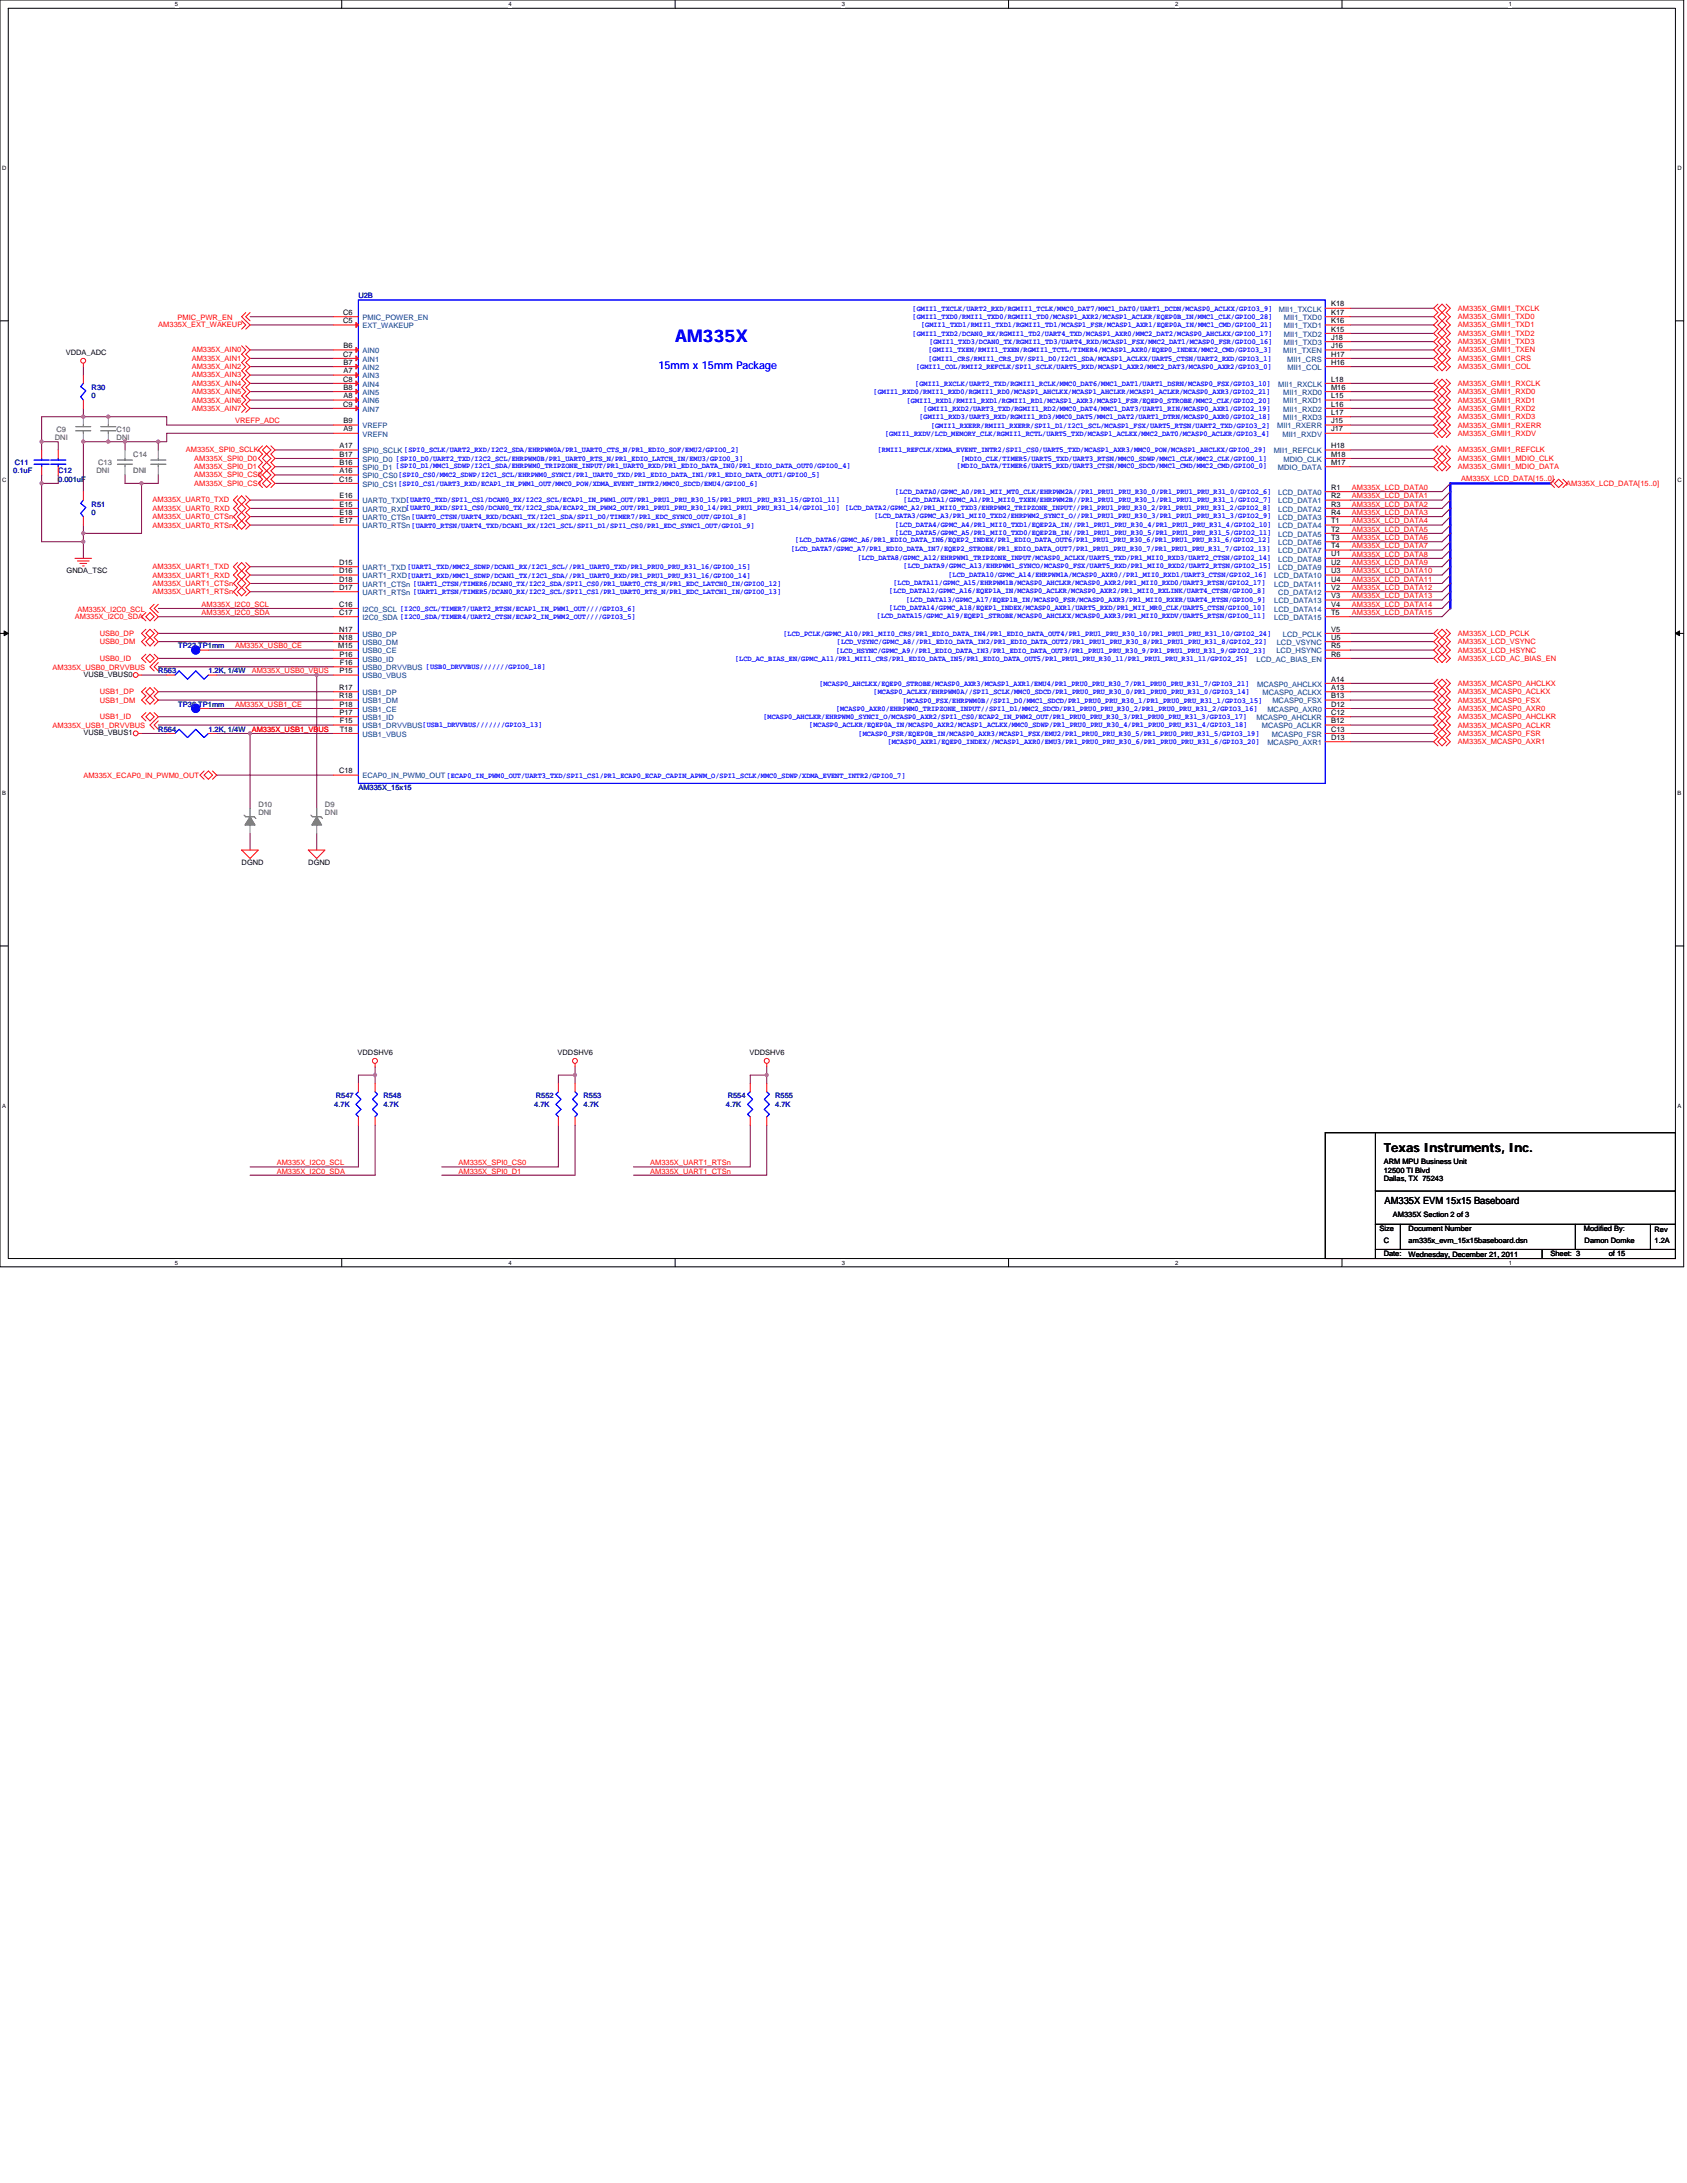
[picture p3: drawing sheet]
<svg xmlns="http://www.w3.org/2000/svg" width="216mm" height="279mm" viewBox="0 0 216 279" stroke-linecap="round" stroke-linejoin="round" font-family="sans-serif">
<defs><g id="words">
<text font-size="2.2" fill="#00f" x="86.4" y="43.8">AM335X</text>
<text font-size="1.6" x="177.1" y="147.4">Texas Instruments, Inc.</text>
<text font-size="1.4" fill="#00f" x="84.3" y="47.2">15mm x 15mm Package</text>
<text font-size="1.3" x="177.2" y="154.1">AM335X EVM 15x15 Baseboard</text>
<g font-size="1" fill="#f00">
<text x="20.3" y="41.9">AM335X_EXT_WAKEUP</text>
<text x="22.7" y="41">PMIC_PWR_EN</text>
<text x="186.6" y="39.8">AM335X_GMII1_TXCLK</text>
<text x="186.6" y="40.9">AM335X_GMII1_TXD0</text>
<text x="186.6" y="41.9">AM335X_GMII1_TXD1</text>
<text x="24.5" y="45.1">AM335X_AIN0</text>
<text x="24.5" y="46.2">AM335X_AIN1</text>
<text x="24.5" y="47.2">AM335X_AIN2</text>
<text x="186.6" y="43">AM335X_GMII1_TXD2</text>
<text x="186.6" y="44">AM335X_GMII1_TXD3</text>
<text x="186.6" y="45.1">AM335X_GMII1_TXEN</text>
<text x="186.6" y="46.2">AM335X_GMII1_CRS</text>
<text x="186.6" y="47.2">AM335X_GMII1_COL</text>
<text x="24.5" y="48.3">AM335X_AIN3</text>
<text x="24.5" y="49.4">AM335X_AIN4</text>
<text x="24.5" y="50.4">AM335X_AIN5</text>
<text x="24.5" y="51.5">AM335X_AIN6</text>
<text x="24.5" y="52.6">AM335X_AIN7</text>
<text x="186.6" y="49.4">AM335X_GMII1_RXCLK</text>
<text x="186.6" y="50.4">AM335X_GMII1_RXD0</text>
<text x="186.6" y="51.5">AM335X_GMII1_RXD1</text>
<text x="186.6" y="52.6">AM335X_GMII1_RXD2</text>
<text x="186.6" y="53.6">AM335X_GMII1_RXD3</text>
<text x="23.8" y="57.9">AM335X_SPI0_SCLK</text>
<text x="24.8" y="59">AM335X_SPI0_D0</text>
<text x="30.1" y="54.2">VREFP_ADC</text>
<text x="186.6" y="54.7">AM335X_GMII1_RXERR</text>
<text x="186.6" y="55.8">AM335X_GMII1_RXDV</text>
<text x="186.6" y="57.9">AM335X_GMII1_REFCLK</text>
<text x="186.6" y="59">AM335X_GMII1_MDIO_CLK</text>
<text x="19.5" y="64.3">AM335X_UART0_TXD</text>
<text x="19.5" y="65.4">AM335X_UART0_RXD</text>
<text x="24.8" y="62.2">AM335X_SPI0_CS1</text>
<text x="24.8" y="61.1">AM335X_SPI0_CS0</text>
<text x="24.8" y="60">AM335X_SPI0_D1</text>
<text x="173" y="62.7">AM335X_LCD_DATA0</text>
<text x="173" y="63.8">AM335X_LCD_DATA1</text>
<text x="173" y="64.9">AM335X_LCD_DATA2</text>
<text x="173" y="65.9">AM335X_LCD_DATA3</text>
<text x="186.6" y="60">AM335X_GMII1_MDIO_DATA</text>
<text x="187" y="61.6">AM335X_LCD_DATA[15..0]</text>
<text x="200.4" y="62.2">AM335X_LCD_DATA[15..0]</text>
<text x="19.5" y="66.4">AM335X_UART0_CTSn</text>
<text x="19.5" y="67.5">AM335X_UART0_RTSn</text>
<text x="173" y="67">AM335X_LCD_DATA4</text>
<text x="173" y="69.1">AM335X_LCD_DATA6</text>
<text x="173" y="68.1">AM335X_LCD_DATA5</text>
<text x="173" y="70.2">AM335X_LCD_DATA7</text>
<text x="173" y="71.2">AM335X_LCD_DATA8</text>
<text x="19.5" y="72.9">AM335X_UART1_TXD</text>
<text x="19.5" y="73.9">AM335X_UART1_RXD</text>
<text x="19.5" y="75">AM335X_UART1_CTSn</text>
<text x="19.5" y="76.1">AM335X_UART1_RTSn</text>
<text x="25.8" y="77.7">AM335X_I2C0_SCL</text>
<text x="173" y="73.4">AM335X_LCD_DATA10</text>
<text x="173" y="72.3">AM335X_LCD_DATA9</text>
<text x="173" y="74.5">AM335X_LCD_DATA11</text>
<text x="173" y="75.5">AM335X_LCD_DATA12</text>
<text x="173" y="77.7">AM335X_LCD_DATA14</text>
<text x="173" y="76.6">AM335X_LCD_DATA13</text>
<text x="9.6" y="79.2">AM335X_I2C0_SDA</text>
<text x="9.9" y="78.3">AM335X_I2C0_SCL</text>
<text x="12.8" y="81.4">USB0_DP</text>
<text x="12.8" y="82.4">USB0_DM</text>
<text x="25.8" y="78.7">AM335X_I2C0_SDA</text>
<text x="30.1" y="83">AM335X_USB0_CE</text>
<text x="173" y="78.7">AM335X_LCD_DATA15</text>
<text x="186.6" y="81.4">AM335X_LCD_PCLK</text>
<text x="186.6" y="82.4">AM335X_LCD_VSYNC</text>
<text x="186.6" y="83.5">AM335X_LCD_HSYNC</text>
<text x="6.7" y="85.7">AM335X_USB0_DRVVBUS</text>
<text x="12.8" y="84.6">USB0_ID</text>
<text x="12.8" y="88.9">USB1_DP</text>
<text x="12.8" y="89.9">USB1_DM</text>
<text x="32.2" y="86.2">AM335X_USB0_VBUS</text>
<text x="186.6" y="87.8">AM335X_MCASP0_AHCLKX</text>
<text x="186.6" y="88.9">AM335X_MCASP0_ACLKX</text>
<text x="186.6" y="89.9">AM335X_MCASP0_FSX</text>
<text x="186.6" y="84.6">AM335X_LCD_AC_BIAS_EN</text>
<text x="6.7" y="93.2">AM335X_USB1_DRVVBUS</text>
<text x="12.8" y="92.1">USB1_ID</text>
<text x="30.1" y="90.5">AM335X_USB1_CE</text>
<text x="32.2" y="93.7">AM335X_USB1_VBUS</text>
<text x="186.6" y="91">AM335X_MCASP0_AXR0</text>
<text x="186.6" y="92.1">AM335X_MCASP0_AHCLKR</text>
<text x="186.6" y="93.1">AM335X_MCASP0_ACLKR</text>
<text x="186.6" y="94.2">AM335X_MCASP0_FSR</text>
<text x="186.6" y="95.2">AM335X_MCASP0_AXR1</text>
<text x="10.7" y="99.5">AM335X_ECAP0_IN_PWM0_OUT</text>
<text x="35.4" y="149.1">AM335X_I2C0_SCL</text>
<text x="58.7" y="149.1">AM335X_SPI0_CS0</text>
<text x="83.2" y="149.1">AM335X_UART1_RTSn</text>
<text x="35.4" y="150.2">AM335X_I2C0_SDA</text>
<text x="58.7" y="150.2">AM335X_SPI0_D1</text>
<text x="83.2" y="150.2">AM335X_UART1_CTSn</text>
</g>
<g font-size="1">
<text x="43.9" y="40.3">C6</text>
<text x="43.9" y="41.4">C5</text>
<text x="170.3" y="40.3">K17</text>
<text x="170.3" y="41.4">K16</text>
<text x="170.3" y="39.2">K18</text>
<text x="8.4" y="45.4">VDDA_ADC</text>
<text x="43.9" y="45.6">C7</text>
<text x="44" y="44.6">B6</text>
<text x="44" y="46.7">B7</text>
<text x="44" y="47.8">A7</text>
<text x="170.3" y="42.4">K15</text>
<text x="170.3" y="43.5">J18</text>
<text x="170.3" y="45.6">H17</text>
<text x="170.3" y="44.6">J16</text>
<text x="170.3" y="46.7">H16</text>
<text x="43.9" y="48.8">C8</text>
<text x="43.9" y="52">C9</text>
<text x="44" y="49.9">B8</text>
<text x="44" y="51">A8</text>
<text x="170.3" y="48.8">L18</text>
<text x="170.3" y="49.9">M16</text>
<text x="170.3" y="51">L15</text>
<text x="170.3" y="52">L16</text>
<text x="170.3" y="53.1">L17</text>
<text x="43.4" y="57.4">A17</text>
<text x="43.4" y="58.4">B17</text>
<text x="43.4" y="59.5">B16</text>
<text x="44" y="54.2">B9</text>
<text x="44" y="55.2">A9</text>
<text x="170.3" y="54.2">J15</text>
<text x="170.3" y="57.4">H18</text>
<text x="170.3" y="59.5">M17</text>
<text x="170.3" y="55.2">J17</text>
<text x="170.3" y="58.4">M18</text>
<text x="43.4" y="61.6">C15</text>
<text x="43.4" y="63.8">E16</text>
<text x="43.4" y="64.8">E15</text>
<text x="43.4" y="65.9">E18</text>
<text x="43.4" y="60.6">A16</text>
<text x="170.3" y="62.7">R1</text>
<text x="170.3" y="63.8">R2</text>
<text x="170.3" y="64.8">R3</text>
<text x="170.3" y="65.9">R4</text>
<text x="43.4" y="67">E17</text>
<text x="170.3" y="67">T1</text>
<text x="170.3" y="68">T2</text>
<text x="170.3" y="69.1">T3</text>
<text x="170.3" y="70.2">T4</text>
<text x="170.3" y="71.2">U1</text>
<text x="8.5" y="73.4">GNDA_TSC</text>
<text x="43.4" y="72.3">D15</text>
<text x="43.4" y="73.4">D16</text>
<text x="43.4" y="74.4">D18</text>
<text x="43.4" y="75.5">D17</text>
<text x="43.4" y="77.6">C16</text>
<text x="170.3" y="72.3">U2</text>
<text x="170.3" y="75.5">V2</text>
<text x="170.3" y="73.4">U3</text>
<text x="170.3" y="74.4">U4</text>
<text x="170.3" y="76.6">V3</text>
<text x="170.3" y="77.6">V4</text>
<text x="43.3" y="83">M15</text>
<text x="43.4" y="80.8">N17</text>
<text x="43.4" y="81.9">N18</text>
<text x="43.4" y="78.7">C17</text>
<text x="170.3" y="83">R5</text>
<text x="170.3" y="78.7">T5</text>
<text x="170.3" y="81.9">U5</text>
<text x="170.3" y="80.8">V5</text>
<text x="10.7" y="86.6">VUSB_VBUS0</text>
<text x="43.4" y="88.3">R17</text>
<text x="43.4" y="89.4">R18</text>
<text x="43.4" y="86.2">P15</text>
<text x="43.4" y="84">P16</text>
<text x="43.5" y="85.1">F16</text>
<text x="170.3" y="88.3">A13</text>
<text x="170.3" y="84">R6</text>
<text x="170.3" y="87.2">A14</text>
<text x="170.3" y="89.4">B13</text>
<text x="10.7" y="94.1">VUSB_VBUS1</text>
<text x="43.4" y="91.5">P17</text>
<text x="43.4" y="90.4">P18</text>
<text x="43.5" y="93.6">T18</text>
<text x="43.5" y="92.6">F15</text>
<text x="170.3" y="92.6">B12</text>
<text x="170.3" y="91.5">C12</text>
<text x="170.3" y="90.4">D12</text>
<text x="170.3" y="94.7">D13</text>
<text x="170.3" y="93.6">C13</text>
<text x="43.4" y="99">C18</text>
<text x="30.9" y="110.7">DGND</text>
<text x="39.5" y="110.7">DGND</text>
<text x="45.8" y="135">VDDSHV6</text>
<text x="71.4" y="135">VDDSHV6</text>
<text x="95.9" y="135">VDDSHV6</text>
<text x="177.1" y="149">ARM MPU Business Unit</text>
<text x="177.1" y="150.1">12500 TI Blvd</text>
<text x="177.1" y="151.2">Dallas, TX 75243</text>
<text x="178.2" y="155.7">AM335X Section 2 of 3</text>
<text x="176.6" y="157.5">Size</text>
<text x="177.1" y="160.8">Date:</text>
<text x="177.1" y="159">C</text>
<text x="180.3" y="157.5">Document Number</text>
<text x="180.3" y="160.9">Wednesday, December 21, 2011</text>
<text x="180.3" y="159">am335x_evm_15x15baseboard.dsn</text>
<text x="198.4" y="160.8">Sheet: 3</text>
<text x="202.7" y="157.5">Modified By:</text>
<text x="202.8" y="159.2">Damon Domke</text>
<text x="205.9" y="160.8">of 15</text>
<text x="211.8" y="157.6">Rev</text>
<text x="211.8" y="159.2">1.2A</text>
</g>
<g font-size="1" fill="#000080">
<text x="45.9" y="38.2">U2B</text>
<text x="11.7" y="49.9">R30</text>
<text x="11.7" y="51">0</text>
<text x="1.9" y="59.5">C11</text>
<text x="1.7" y="60.6">0.1uF</text>
<text x="7.5" y="60.6">C12</text>
<text x="7.5" y="61.6">0.001uF</text>
<text x="11.7" y="64.9">R51</text>
<text x="11.7" y="65.9">0</text>
<text x="22.8" y="83">TP23 TP1mm</text>
<text x="20.3" y="86.2">R563</text>
<text x="26.7" y="86.2">1.2K, 1/4W</text>
<text x="20.3" y="93.6">R564</text>
<text x="22.8" y="90.4">TP36 TP1mm</text>
<text x="26.7" y="93.6">1.2K, 1/4W</text>
<text x="45.9" y="101.1">AM335X_15x15</text>
<text x="42.8" y="141.6">4.7K</text>
<text x="43" y="140.6">R547</text>
<text x="49.1" y="140.6">R548</text>
<text x="49.1" y="141.6">4.7K</text>
<text x="68.4" y="141.6">4.7K</text>
<text x="68.6" y="140.6">R552</text>
<text x="74.7" y="140.6">R553</text>
<text x="74.7" y="141.6">4.7K</text>
<text x="92.9" y="141.6">4.7K</text>
<text x="93.1" y="140.6">R554</text>
<text x="99.2" y="140.6">R555</text>
<text x="99.2" y="141.6">4.7K</text>
</g>
<g font-size="1" fill="#004080">
<text x="46.4" y="41">PMIC_POWER_EN</text>
<text x="163.7" y="39.9">MII1_TXCLK</text>
<text x="164.3" y="41">MII1_TXD0</text>
<text x="46.4" y="45.2">AIN0</text>
<text x="46.4" y="46.3">AIN1</text>
<text x="46.4" y="47.3">AIN2</text>
<text x="46.4" y="42">EXT_WAKEUP</text>
<text x="164.2" y="45.2">MII1_TXEN</text>
<text x="164.3" y="42">MII1_TXD1</text>
<text x="164.3" y="43.1">MII1_TXD2</text>
<text x="164.3" y="44.2">MII1_TXD3</text>
<text x="164.7" y="46.3">MII1_CRS</text>
<text x="164.8" y="47.3">MII1_COL</text>
<text x="46.4" y="48.4">AIN3</text>
<text x="46.4" y="49.5">AIN4</text>
<text x="46.4" y="50.5">AIN5</text>
<text x="46.4" y="51.6">AIN6</text>
<text x="46.4" y="52.7">AIN7</text>
<text x="163.6" y="49.5">MII1_RXCLK</text>
<text x="164.2" y="50.5">MII1_RXD0</text>
<text x="164.2" y="51.6">MII1_RXD1</text>
<text x="164.2" y="52.7">MII1_RXD2</text>
<text x="164.2" y="53.8">MII1_RXD3</text>
<text x="46.4" y="54.8">VREFP</text>
<text x="46.4" y="55.9">VREFN</text>
<text x="46.4" y="58">SPI0_SCLK [SPI0_SCLK/UART2_RXD/I2C2_SDA/EHRPWM0A/PR1_UART0_CTS_N/PR1_EDIO_SOF/EMU2/GPIO0_2]</text>
<text x="46.4" y="59.1">SPI0_D0 [SPI0_D0/UART2_TXD/I2C2_SCL/EHRPWM0B/PR1_UART0_RTS_N/PR1_EDIO_LATCH_IN/EMU3/GPIO0_3]</text>
<text x="163" y="58">MII1_REFCLK</text>
<text x="163.4" y="54.8">MII1_RXERR</text>
<text x="164.1" y="55.9">MII1_RXDV</text>
<text x="164.3" y="59.1">MDIO_CLK</text>
<text x="46.4" y="64.4">UART0_TXD[UART0_TXD/SPI1_CS1/DCAN0_RX/I2C2_SCL/ECAP1_IN_PWM1_OUT/PR1_PRU1_PRU_R30_15/PR1_PRU1_PRU_R31_15/GPIO1_11]</text>
<text x="46.4" y="65.5">UART0_RXD[UART0_RXD/SPI1_CS0/DCAN0_TX/I2C2_SDA/ECAP2_IN_PWM2_OUT/PR1_PRU1_PRU_R30_14/PR1_PRU1_PRU_R31_14/GPIO1_10]</text>
<text x="46.4" y="60.2">SPI0_D1 [SPI0_D1/MMC1_SDWP/I2C1_SDA/EHRPWM0_TRIPZONE_INPUT/PR1_UART0_RXD/PR1_EDIO_DATA_IN0/PR1_EDIO_DATA_OUT0/GPIO0_4]</text>
<text x="46.4" y="61.2">SPI0_CS0[SPI0_CS0/MMC2_SDWP/I2C1_SCL/EHRPWM0_SYNCI/PR1_UART0_TXD/PR1_EDIO_DATA_IN1/PR1_EDIO_DATA_OUT1/GPIO0_5]</text>
<text x="46.4" y="62.3">SPI0_CS1[SPI0_CS1/UART3_RXD/ECAP1_IN_PWM1_OUT/MMC0_POW/XDMA_EVENT_INTR2/MMC0_SDCD/EMU4/GPIO0_6]</text>
<text x="163.6" y="60.2">MDIO_DATA</text>
<text x="163.6" y="63.4">LCD_DATA0</text>
<text x="163.6" y="64.4">LCD_DATA1</text>
<text x="163.6" y="65.5">LCD_DATA2</text>
<text x="46.4" y="66.5">UART0_CTSn[UART0_CTSN/UART4_RXD/DCAN1_TX/I2C1_SDA/SPI1_D0/TIMER7/PR1_EDC_SYNC0_OUT/GPIO1_8]</text>
<text x="46.4" y="67.6">UART0_RTSn[UART0_RTSN/UART4_TXD/DCAN1_RX/I2C1_SCL/SPI1_D1/SPI1_CS0/PR1_EDC_SYNC1_OUT/GPIO1_9]</text>
<text x="163.6" y="66.5">LCD_DATA3</text>
<text x="163.6" y="67.6">LCD_DATA4</text>
<text x="163.6" y="68.7">LCD_DATA5</text>
<text x="163.6" y="69.8">LCD_DATA6</text>
<text x="163.6" y="70.8">LCD_DATA7</text>
<text x="163.6" y="71.9">LCD_DATA8</text>
<text x="46.4" y="73">UART1_TXD [UART1_TXD/MMC2_SDWP/DCAN1_RX/I2C1_SCL//PR1_UART0_TXD/PR1_PRU0_PRU_R31_16/GPIO0_15]</text>
<text x="46.4" y="74">UART1_RXD[UART1_RXD/MMC1_SDWP/DCAN1_TX/I2C1_SDA//PR1_UART0_RXD/PR1_PRU1_PRU_R31_16/GPIO0_14]</text>
<text x="46.4" y="75.1">UART1_CTSn [UART1_CTSN/TIMER6/DCAN0_TX/I2C2_SDA/SPI1_CS0/PR1_UART0_CTS_N/PR1_EDC_LATCH0_IN/GPIO0_12]</text>
<text x="46.4" y="76.2">UART1_RTSn [UART1_RTSN/TIMER5/DCAN0_RX/I2C2_SCL/SPI1_CS1/PR1_UART0_RTS_N/PR1_EDC_LATCH1_IN/GPIO0_13]</text>
<text x="163.1" y="74">LCD_DATA10</text>
<text x="163.1" y="75.1">LCD_DATA11</text>
<text x="163.1" y="77.2">LCD_DATA13</text>
<text x="163.6" y="73">LCD_DATA9</text>
<text x="163.6" y="76.2">CD_DATA12</text>
<text x="46.4" y="81.5">USB0_DP</text>
<text x="46.4" y="82.5">USB0_DM</text>
<text x="46.4" y="83.6">USB0_CE</text>
<text x="46.4" y="78.3">I2C0_SCL [I2C0_SCL/TIMER7/UART2_RTSN/ECAP1_IN_PWM1_OUT////GPIO3_6]</text>
<text x="46.4" y="79.4">I2C0_SDA [I2C0_SDA/TIMER4/UART2_CTSN/ECAP2_IN_PWM2_OUT////GPIO3_5]</text>
<text x="163.1" y="78.3">LCD_DATA14</text>
<text x="163.1" y="79.4">LCD_DATA15</text>
<text x="163.4" y="83.6">LCD_HSYNC</text>
<text x="163.4" y="82.5">LCD_VSYNC</text>
<text x="164.2" y="81.5">LCD_PCLK</text>
<text x="46.4" y="86.8">USB0_VBUS</text>
<text x="46.4" y="85.8">USB0_DRVVBUS [USB0_DRVVBUS///////GPIO0_18]</text>
<text x="46.4" y="89">USB1_DP</text>
<text x="46.4" y="84.7">USB0_ID</text>
<text x="160.8" y="84.7">LCD_AC_BIAS_EN</text>
<text x="160.9" y="87.9">MCASP0_AHCLKX</text>
<text x="161.6" y="89">MCASP0_ACLKX</text>
<text x="46.4" y="90">USB1_DM</text>
<text x="46.4" y="92.2">USB1_ID</text>
<text x="46.4" y="91.1">USB1_CE</text>
<text x="46.4" y="94.3">USB1_VBUS</text>
<text x="46.4" y="93.2">USB1_DRVVBUS[USB1_DRVVBUS///////GPIO3_13]</text>
<text x="160.8" y="92.2">MCASP0_AHCLKR</text>
<text x="161.5" y="93.2">MCASP0_ACLKR</text>
<text x="162.2" y="91.1">MCASP0_AXR0</text>
<text x="162.2" y="95.4">MCASP0_AXR1</text>
<text x="162.8" y="94.3">MCASP0_FSR</text>
<text x="162.8" y="90">MCASP0_FSX</text>
<text x="46.4" y="99.6">ECAP0_IN_PWM0_OUT [ECAP0_IN_PWM0_OUT/UART3_TXD/SPI1_CS1/PR1_ECAP0_ECAP_CAPIN_APWM_O/SPI1_SCLK/MMC0_SDWP/XDMA_EVENT_INTR2/GPIO0_7]</text>
</g>
<g font-size="1" fill="#00f">
<text x="116.8" y="39.8">[GMII1_TXCLK/UART2_RXD/RGMII1_TCLK/MMC0_DAT7/MMC1_DAT0/UART1_DCDN/MCASP0_ACLKX/GPIO3_9]</text>
<text x="116.8" y="40.9">[GMII1_TXD0/RMII1_TXD0/RGMII1_TD0/MCASP1_AXR2/MCASP1_ACLKR/EQEP0B_IN/MMC1_CLK/GPIO0_28]</text>
<text x="117.9" y="41.9">[GMII1_TXD1/RMII1_TXD1/RGMII1_TD1/MCASP1_FSR/MCASP1_AXR1/EQEP0A_IN/MMC1_CMD/GPIO0_21]</text>
<text x="116.8" y="43">[GMII1_TXD2/DCAN0_RX/RGMII1_TD2/UART4_TXD/MCASP1_AXR0/MMC2_DAT2/MCASP0_AHCLKX/GPIO0_17]</text>
<text x="117.2" y="47.2">[GMII1_COL/RMII2_REFCLK/SPI1_SCLK/UART5_RXD/MCASP1_AXR2/MMC2_DAT3/MCASP0_AXR2/GPIO3_0]</text>
<text x="118.8" y="45.1">[GMII1_TXEN/RMII1_TXEN/RGMII1_TCTL/TIMER4/MCASP1_AXR0/EQEP0_INDEX/MMC2_CMD/GPIO3_3]</text>
<text x="118.8" y="46.2">[GMII1_CRS/RMII1_CRS_DV/SPI1_D0/I2C1_SDA/MCASP1_ACLKX/UART5_CTSN/UART2_RXD/GPIO3_1]</text>
<text x="118.9" y="44">[GMII1_TXD3/DCAN0_TX/RGMII1_TD3/UART4_RXD/MCASP1_FSX/MMC2_DAT1/MCASP0_FSR/GPIO0_16]</text>
<text x="111.8" y="50.4">[GMII1_RXD0/RMII1_RXD0/RGMII1_RD0/MCASP1_AHCLKX/MCASP1_AHCLKR/MCASP1_ACLKR/MCASP0_AXR3/GPIO2_21]</text>
<text x="116.1" y="51.5">[GMII1_RXD1/RMII1_RXD1/RGMII1_RD1/MCASP1_AXR3/MCASP1_FSR/EQEP0_STROBE/MMC2_CLK/GPIO2_20]</text>
<text x="117.1" y="49.4">[GMII1_RXCLK/UART2_TXD/RGMII1_RCLK/MMC0_DAT6/MMC1_DAT1/UART1_DSRN/MCASP0_FSX/GPIO3_10]</text>
<text x="117.7" y="53.6">[GMII1_RXD3/UART3_RXD/RGMII1_RD3/MMC0_DAT5/MMC1_DAT2/UART1_DTRN/MCASP0_AXR0/GPIO2_18]</text>
<text x="118.2" y="52.6">[GMII1_RXD2/UART3_TXD/RGMII1_RD2/MMC0_DAT4/MMC1_DAT3/UART1_RIN/MCASP0_AXR1/GPIO2_19]</text>
<text x="50.7" y="59">[SPI0_D0/UART2_TXD/I2C2_SCL/EHRPWM0B/PR1_UART0_RTS_N/PR1_EDIO_LATCH_IN/EMU3/GPIO0_3]</text>
<text x="50.7" y="59.9">[SPI0_D1/MMC1_SDWP/I2C1_SDA/EHRPWM0_TRIPZONE_INPUT/PR1_UART0_RXD/PR1_EDIO_DATA_IN0/PR1_EDIO_DATA_OUT0/GPIO0_4]</text>
<text x="51.7" y="57.9">[SPI0_SCLK/UART2_RXD/I2C2_SDA/EHRPWM0A/PR1_UART0_CTS_N/PR1_EDIO_SOF/EMU2/GPIO0_2]</text>
<text x="112.3" y="57.9">[RMII1_REFCLK/XDMA_EVENT_INTR2/SPI1_CS0/UART5_TXD/MCASP1_AXR3/MMC0_POW/MCASP1_AHCLKX/GPIO0_29]</text>
<text x="113.3" y="55.8">[GMII1_RXDV/LCD_MEMORY_CLK/RGMII1_RCTL/UART5_TXD/MCASP1_ACLKX/MMC2_DAT0/MCASP0_ACLKR/GPIO3_4]</text>
<text x="119.1" y="54.7">[GMII1_RXERR/RMII1_RXERR/SPI1_D1/I2C1_SCL/MCASP1_FSX/UART5_RTSN/UART2_TXD/GPIO3_2]</text>
<text x="122.5" y="59.9">[MDIO_DATA/TIMER6/UART5_RXD/UART3_CTSN/MMC0_SDCD/MMC1_CMD/MMC2_CMD/GPIO0_0]</text>
<text x="123" y="59">[MDIO_CLK/TIMER5/UART5_TXD/UART3_RTSN/MMC0_SDWP/MMC1_CLK/MMC2_CLK/GPIO0_1]</text>
<text x="51" y="61.1">[SPI0_CS0/MMC2_SDWP/I2C1_SCL/EHRPWM0_SYNCI/PR1_UART0_TXD/PR1_EDIO_DATA_IN1/PR1_EDIO_DATA_OUT1/GPIO0_5]</text>
<text x="51" y="62.2">[SPI0_CS1/UART3_RXD/ECAP1_IN_PWM1_OUT/MMC0_POW/XDMA_EVENT_INTR2/MMC0_SDCD/EMU4/GPIO0_6]</text>
<text x="51.9" y="64.2">[UART0_TXD/SPI1_CS1/DCAN0_RX/I2C2_SCL/ECAP1_IN_PWM1_OUT/PR1_PRU1_PRU_R30_15/PR1_PRU1_PRU_R31_15/GPIO1_11]</text>
<text x="51.9" y="65.3">[UART0_RXD/SPI1_CS0/DCAN0_TX/I2C2_SDA/ECAP2_IN_PWM2_OUT/PR1_PRU1_PRU_R30_14/PR1_PRU1_PRU_R31_14/GPIO1_10]</text>
<text x="108.2" y="65.3">[LCD_DATA2/GPMC_A2/PR1_MII0_TXD3/EHRPWM2_TRIPZONE_INPUT//PR1_PRU1_PRU_R30_2/PR1_PRU1_PRU_R31_2/GPIO2_8]</text>
<text x="114.6" y="63.2">[LCD_DATA0/GPMC_A0/PR1_MII_MT0_CLK/EHRPWM2A//PR1_PRU1_PRU_R30_0/PR1_PRU1_PRU_R31_0/GPIO2_6]</text>
<text x="115.6" y="64.3">[LCD_DATA1/GPMC_A1/PR1_MII0_TXEN/EHRPWM2B//PR1_PRU1_PRU_R30_1/PR1_PRU1_PRU_R31_1/GPIO2_7]</text>
<text x="52.7" y="66.4">[UART0_CTSN/UART4_RXD/DCAN1_TX/I2C1_SDA/SPI1_D0/TIMER7/PR1_EDC_SYNC0_OUT/GPIO1_8]</text>
<text x="52.7" y="67.5">[UART0_RTSN/UART4_TXD/DCAN1_RX/I2C1_SCL/SPI1_D1/SPI1_CS0/PR1_EDC_SYNC1_OUT/GPIO1_9]</text>
<text x="101.2" y="70.5">[LCD_DATA7/GPMC_A7/PR1_EDIO_DATA_IN7/EQEP2_STROBE/PR1_EDIO_DATA_OUT7/PR1_PRU1_PRU_R30_7/PR1_PRU1_PRU_R31_7/GPIO2_13]</text>
<text x="101.8" y="69.4">[LCD_DATA6/GPMC_A6/PR1_EDIO_DATA_IN6/EQEP2_INDEX/PR1_EDIO_DATA_OUT6/PR1_PRU1_PRU_R30_6/PR1_PRU1_PRU_R31_6/GPIO2_12]</text>
<text x="109.8" y="71.7">[LCD_DATA8/GPMC_A12/EHRPWM1_TRIPZONE_INPUT/MCASP0_ACLKX/UART5_TXD/PR1_MII0_RXD3/UART2_CTSN/GPIO2_14]</text>
<text x="111.9" y="66.3">[LCD_DATA3/GPMC_A3/PR1_MII0_TXD2/EHRPWM2_SYNCI_O//PR1_PRU1_PRU_R30_3/PR1_PRU1_PRU_R31_3/GPIO2_9]</text>
<text x="114.6" y="67.4">[LCD_DATA4/GPMC_A4/PR1_MII0_TXD1/EQEP2A_IN//PR1_PRU1_PRU_R30_4/PR1_PRU1_PRU_R31_4/GPIO2_10]</text>
<text x="114.6" y="68.5">[LCD_DATA5/GPMC_A5/PR1_MII0_TXD0/EQEP2B_IN//PR1_PRU1_PRU_R30_5/PR1_PRU1_PRU_R31_5/GPIO2_11]</text>
<text x="52.2" y="72.9">[UART1_TXD/MMC2_SDWP/DCAN1_RX/I2C1_SCL//PR1_UART0_TXD/PR1_PRU0_PRU_R31_16/GPIO0_15]</text>
<text x="52.2" y="73.9">[UART1_RXD/MMC1_SDWP/DCAN1_TX/I2C1_SDA//PR1_UART0_RXD/PR1_PRU1_PRU_R31_16/GPIO0_14]</text>
<text x="52.9" y="75">[UART1_CTSN/TIMER6/DCAN0_TX/I2C2_SDA/SPI1_CS0/PR1_UART0_CTS_N/PR1_EDC_LATCH0_IN/GPIO0_12]</text>
<text x="52.9" y="76.1">[UART1_RTSN/TIMER5/DCAN0_RX/I2C2_SCL/SPI1_CS1/PR1_UART0_RTS_N/PR1_EDC_LATCH1_IN/GPIO0_13]</text>
<text x="113.8" y="75.9">[LCD_DATA12/GPMC_A16/EQEP1A_IN/MCASP0_ACLKR/MCASP0_AXR2/PR1_MII0_RXLINK/UART4_CTSN/GPIO0_8]</text>
<text x="114.3" y="74.9">[LCD_DATA11/GPMC_A15/EHRPWM1B/MCASP0_AHCLKR/MCASP0_AXR2/PR1_MII0_RXD0/UART3_RTSN/GPIO2_17]</text>
<text x="115.6" y="72.7">[LCD_DATA9/GPMC_A13/EHRPWM1_SYNCO/MCASP0_FSX/UART5_RXD/PR1_MII0_RXD2/UART2_RTSN/GPIO2_15]</text>
<text x="116" y="77">[LCD_DATA13/GPMC_A17/EQEP1B_IN/MCASP0_FSR/MCASP0_AXR3/PR1_MII0_RXER/UART4_RTSN/GPIO0_9]</text>
<text x="121.4" y="73.8">[LCD_DATA10/GPMC_A14/EHRPWM1A/MCASP0_AXR0//PR1_MII0_RXD1/UART3_CTSN/GPIO2_16]</text>
<text x="51.2" y="78.2">[I2C0_SCL/TIMER7/UART2_RTSN/ECAP1_IN_PWM1_OUT////GPIO3_6]</text>
<text x="51.2" y="79.2">[I2C0_SDA/TIMER4/UART2_CTSN/ECAP2_IN_PWM2_OUT////GPIO3_5]</text>
<text x="100.3" y="81.4">[LCD_PCLK/GPMC_A10/PR1_MII0_CRS/PR1_EDIO_DATA_IN4/PR1_EDIO_DATA_OUT4/PR1_PRU1_PRU_R30_10/PR1_PRU1_PRU_R31_10/GPIO2_24]</text>
<text x="107" y="83.5">[LCD_HSYNC/GPMC_A9//PR1_EDIO_DATA_IN3/PR1_EDIO_DATA_OUT3/PR1_PRU1_PRU_R30_9/PR1_PRU1_PRU_R31_9/GPIO2_23]</text>
<text x="107.1" y="82.4">[LCD_VSYNC/GPMC_A8//PR1_EDIO_DATA_IN2/PR1_EDIO_DATA_OUT2/PR1_PRU1_PRU_R30_8/PR1_PRU1_PRU_R31_8/GPIO2_22]</text>
<text x="112.2" y="79.1">[LCD_DATA15/GPMC_A19/EQEP1_STROBE/MCASP0_AHCLKX/MCASP0_AXR3/PR1_MII0_RXDV/UART5_RTSN/GPIO0_11]</text>
<text x="113.8" y="78.1">[LCD_DATA14/GPMC_A18/EQEP1_INDEX/MCASP0_AXR1/UART5_RXD/PR1_MII_MR0_CLK/UART5_CTSN/GPIO0_10]</text>
<text x="54.5" y="85.6">[USB0_DRVVBUS///////GPIO0_18]</text>
<text x="94.1" y="84.6">[LCD_AC_BIAS_EN/GPMC_A11/PR1_MII1_CRS/PR1_EDIO_DATA_IN5/PR1_EDIO_DATA_OUT5/PR1_PRU1_PRU_R30_11/PR1_PRU1_PRU_R31_11/GPIO2_25]</text>
<text x="104.9" y="87.8">[MCASP0_AHCLKX/EQEP0_STROBE/MCASP0_AXR3/MCASP1_AXR1/EMU4/PR1_PRU0_PRU_R30_7/PR1_PRU0_PRU_R31_7/GPIO3_21]</text>
<text x="111.8" y="88.9">[MCASP0_ACLKX/EHRPWM0A//SPI1_SCLK/MMC0_SDCD/PR1_PRU0_PRU_R30_0/PR1_PRU0_PRU_R31_0/GPIO3_14]</text>
<text x="115.5" y="89.9">[MCASP0_FSX/EHRPWM0B//SPI1_D0/MMC1_SDCD/PR1_PRU0_PRU_R30_1/PR1_PRU0_PRU_R31_1/GPIO3_15]</text>
<text x="54.1" y="93.1">[USB1_DRVVBUS///////GPIO3_13]</text>
<text x="97.7" y="92.1">[MCASP0_AHCLKR/EHRPWM0_SYNCI_O/MCASP0_AXR2/SPI1_CS0/ECAP2_IN_PWM2_OUT/PR1_PRU0_PRU_R30_3/PR1_PRU0_PRU_R31_3/GPIO3_17]</text>
<text x="103.6" y="93.1">[MCASP0_ACLKR/EQEP0A_IN/MCASP0_AXR2/MCASP1_ACLKX/MMC0_SDWP/PR1_PRU0_PRU_R30_4/PR1_PRU0_PRU_R31_4/GPIO3_18]</text>
<text x="107" y="91">[MCASP0_AXR0/EHRPWM0_TRIPZONE_INPUT//SPI1_D1/MMC2_SDCD/PR1_PRU0_PRU_R30_2/PR1_PRU0_PRU_R31_2/GPIO3_16]</text>
<text x="109.9" y="94.2">[MCASP0_FSR/EQEP0B_IN/MCASP0_AXR3/MCASP1_FSX/EMU2/PR1_PRU0_PRU_R30_5/PR1_PRU0_PRU_R31_5/GPIO3_19]</text>
<text x="113.6" y="95.2">[MCASP0_AXR1/EQEP0_INDEX//MCASP1_AXR0/EMU3/PR1_PRU0_PRU_R30_6/PR1_PRU0_PRU_R31_6/GPIO3_20]</text>
<text x="57.2" y="99.5">[ECAP0_IN_PWM0_OUT/UART3_TXD/SPI1_CS1/PR1_ECAP0_ECAP_CAPIN_APWM_O/SPI1_SCLK/MMC0_SDWP/XDMA_EVENT_INTR2/GPIO0_7]</text>
</g>
<g font-size="1" fill="#808080">
<text x="7" y="56.3">DNI</text>
<text x="7.2" y="55.2">C9</text>
<text x="12.6" y="59.5">C13</text>
<text x="14.9" y="55.2">C10</text>
<text x="14.9" y="56.3">DNI</text>
<text x="17.1" y="58.4">C14</text>
<text x="12.4" y="60.6">DNI</text>
<text x="17.1" y="60.6">DNI</text>
<text x="33.1" y="103.3">D10</text>
<text x="33.1" y="104.3">DNI</text>
<text x="41.6" y="103.3">D9</text>
<text x="41.6" y="104.3">DNI</text>
</g>
<g font-size=".8">
<text x="22.4" y=".8">5</text>
<text x="65.1" y=".8">4</text>
<text x="107.7" y=".8">3</text>
<text x="150.4" y=".8">2</text>
<text x="193.1" y=".8">1</text>
<text x=".3" y="21.7">D</text>
<text x="214.7" y="21.7">D</text>
<text x=".3" y="61.7">C</text>
<text x="214.7" y="61.7">C</text>
<text x=".3" y="101.7">B</text>
<text x="214.7" y="101.7">B</text>
<text x=".3" y="141.8">A</text>
<text x="214.7" y="141.8">A</text>
<text x="22.4" y="161.9">5</text>
<text x="65.1" y="161.9">4</text>
<text x="107.7" y="161.9">3</text>
<text x="150.4" y="161.9">2</text>
<text x="193.1" y="161.9">1</text>
</g>
</g></defs>
<path d="M0 0h215.5v162.1h-215.5zM1.1 1.1h213.3v160h-213.3z" fill="none" stroke="#000" stroke-width=".13"/>
<g fill="#fff">
<path d="M22.4 .1h.4v.9h-.4z"/>
<path d="M22.4 161.2h.4v.8h-.4z"/>
</g>
<path d="M43.7 0v1.1M43.7 161.1v1" fill="none" stroke="#000" stroke-width=".13"/>
<g fill="#fff">
<path d="M65.1 .1h.4v.9h-.4z"/>
<path d="M65.1 161.2h.4v.8h-.4z"/>
</g>
<path d="M86.4 0v1.1M86.4 161.1v1" fill="none" stroke="#000" stroke-width=".13"/>
<g fill="#fff">
<path d="M107.7 .1h.4v.9h-.4z"/>
<path d="M107.7 161.2h.4v.8h-.4z"/>
</g>
<path d="M129.1 0v1.1M129.1 161.1v1" fill="none" stroke="#000" stroke-width=".13"/>
<g fill="#fff">
<path d="M150.4 .1h.4v.9h-.4z"/>
<path d="M150.4 161.2h.4v.8h-.4z"/>
</g>
<path d="M171.7 0v1.1M171.7 161.1v1" fill="none" stroke="#000" stroke-width=".13"/>
<g fill="#fff">
<path d="M193.1 .1h.4v.9h-.4z"/>
<path d="M193.1 161.2h.4v.8h-.4z"/>
<path d="M.3 21.1h.5v.8h-.5z"/>
<path d="M214.7 21.1h.5v.8h-.5z"/>
<path d="M.3 61.1h.5v.8h-.5z"/>
<path d="M214.7 61.1h.5v.8h-.5z"/>
</g>
<path d="M0 41.1h1.1M214.4 41.1h1.1" fill="none" stroke="#000" stroke-width=".13"/>
<g fill="#fff">
<path d="M.3 101.1h.5v.8h-.5z"/>
<path d="M214.7 101.1h.5v.8h-.5z"/>
</g>
<path d="M0 81.1h1.1M214.4 81.1h1.1" fill="none" stroke="#000" stroke-width=".13"/>
<path d="M.5 80.8l.6 .3-.6 .3zM214.4 81.1l.5-.3v.6z" fill="#000" stroke="#000" stroke-width=".13"/>
<g fill="#fff">
<path d="M.3 141.1h.5v.8h-.5z"/>
<path d="M214.7 141.1h.5v.8h-.5z"/>
</g>
<path d="M0 121.1h1.1M214.4 121.1h1.1M169.6 145h44.8v16.1h-44.8zM176 145v16M176 156.7h38.4M176 159.9h38.4M176 152.4h38.4M179.2 156.7v3.2M197.4 159.9v1.1M201.6 156.7v3.2M211.2 156.7v3.2" fill="none" stroke="#000" stroke-width=".13"/>
<g fill="none" stroke="#800040" stroke-width=".13">
<path d="M172.8 39.5h10.7M5.3 56.5h2.2v1.1M5.3 56.5v1.1M10.7 46.9v1.1M10.7 52.3v1M10.7 53.3h10.6v1.1h21.4M10.7 53.3h-5.4v3.2M16 56.5v1.1M16 56.5h4.3v1.1M16 56.5h-5.3v6.4M32 44.8h10.7M32 45.9h10.7"/>
<path d="M32 46.9h10.7M32 48h10.7M32 49.1h10.7M32 50.1h10.7M32 51.2h10.7M32 52.3h10.7M32 40.5h10.7M32 41.6h10.7M35.2 59.7h7.5M35.2 58.7h7.5M35.2 57.6h7.5M42.7 55.5h-21.4v1h-1"/>
<path d="M172.8 40.5h10.7M172.8 41.6h10.7M172.8 42.7h10.7M172.8 43.7h10.7M172.8 44.8h10.7M172.8 45.9h10.7M172.8 46.9h10.7M172.8 49.1h10.7M172.8 50.1h10.7M172.8 51.2h10.7M172.8 52.3h10.7M172.8 53.3h10.7"/>
<path d="M172.8 54.4h10.7M172.8 55.5h10.7M172.8 57.6h10.7M172.8 58.7h10.7M172.8 59.7h10.7M5.3 61.9v7.4h5.4M5.3 60.8v1.1h2.2v-1.1M10.7 69.3v2.2M10.7 68.3v1M10.7 67.2v1.1M16 60.8v1.1h2.1M18.1 61.9v6.4h-7.4"/>
<path d="M20.3 77.9h22.4M20.3 78.9h22.4M20.3 60.8v1.1h-2.2M32 64h10.7M32 65.1h10.7M32 66.1h10.7M32 67.2h10.7M32 72.5h10.7M32 73.6h10.7M32 74.7h10.7M32 75.7h10.7M35.2 61.9h7.5"/>
<path d="M35.2 60.8h7.5M185.6 61.9l-1 1h-11.8M185.6 62.9l-1 1.1h-11.8M185.6 64l-1 1.1h-11.8M185.6 66.1l-1 1.1h-11.8M185.6 65.1l-1 1h-11.8M185.6 68.3l-1 1h-11.8M185.6 67.2l-1 1.1h-11.8M185.6 69.3l-1 1.1h-11.8M185.6 70.4l-1 1.1h-11.8M185.6 72.5l-1 1.1h-11.8M185.6 71.5l-1 1h-11.8"/>
<path d="M185.6 73.6l-1 1.1h-11.8M185.6 74.7l-1 1h-11.8M185.6 77.9l-1 1h-11.8M185.6 76.8l-1 1.1h-11.8M185.6 75.7l-1 1.1h-11.8M18.1 93.9h3.2M18.1 86.4h3.2M20.3 81.1h22.4M20.3 82.1h22.4M20.3 84.3h22.4M20.3 85.3h22.4M20.3 88.5h22.4"/>
<path d="M20.3 89.6h22.4M20.3 91.7h22.4M20.3 92.8h22.4M26.7 83.2h16M26.7 90.7h16M27.7 86.4h12.8v17.1M27.7 99.2h15M27.7 93.9h4.3v9.6M32 93.9h10.7M40.5 86.4h2.2M172.8 81.1h10.7M172.8 82.1h10.7"/>
<path d="M172.8 83.2h10.7M172.8 84.3h10.7M172.8 87.5h10.7M172.8 88.5h10.7M172.8 89.6h10.7M172.8 90.7h10.7M172.8 91.7h10.7M172.8 92.8h10.7M172.8 93.9h10.7M172.8 94.9h10.7M32 106.7v2.1M40.5 106.7v2.1"/>
<path d="M45.9 138.7v-1.1h2.1v1.1M48 136.5v1.1M73.6 136.5v1.1M73.6 137.6h-2.1v1.1M73.6 137.6v1.1M96 138.7v-1.1h2.1v1.1M98.1 136.5v1.1M45.9 144v5.4h-13.9M48 144v6.4h-16M71.5 144v5.4h-15M73.6 144v6.4h-17.1M96 144v5.4h-14.9"/>
<path d="M98.1 144v6.4h-17"/>
</g>
<path d="M198.4 61.9h-12.8v16" fill="none" stroke="#00f" stroke-width=".32"/>
<g fill="#f0f" stroke="#f0f" stroke-width=".13">
<circle cx="10.7" cy="69.3" r=".2"/>
<circle cx="13.9" cy="53.3" r=".2"/>
<circle cx="20.2" cy="56.5" r=".2"/>
<circle cx="10.7" cy="53.3" r=".2"/>
<circle cx="16" cy="56.5" r=".2"/>
<circle cx="13.9" cy="56.5" r=".2"/>
<circle cx="18.1" cy="61.9" r=".2"/>
<circle cx="5.3" cy="61.9" r=".2"/>
<circle cx="5.3" cy="56.5" r=".2"/>
<circle cx="48" cy="137.6" r=".2"/>
<circle cx="73.6" cy="137.6" r=".2"/>
<circle cx="98.1" cy="137.6" r=".2"/>
<circle cx="10.7" cy="68.3" r=".2"/>
<circle cx="32" cy="93.9" r=".2"/>
<circle cx="40.5" cy="86.4" r=".2"/>
<circle cx="10.7" cy="56.5" r=".2"/>
</g>
<g fill="none" stroke="#f00" stroke-width=".13">
<path d="M169.6 39.5h3.2M184 39.5l.6-.6 .5 .6-.5 .5zM184 38.9l-.5 .6 .5 .5-.5 .5 .5 .6-.5 .5 .5 .5-.5 .6 .5 .5-.5 .5 .5 .6-.5 .5 .5 .5-.5 .6 .5 .5-.5 .5 .5 .6M185.1 38.9l.5 .6-.5 .5 .5 .5-.5 .6 .5 .5-.5 .5 .5 .6-.5 .5 .5 .5-.5 .6 .5 .5-.5 .5 .5 .6-.5 .5 .5 .5-.5 .6M5.3 57.6v1.1M5.3 59.7v1.1M7.5 57.6v1.1M7.5 59.7v1.1M10.7 46.5v.4M10.7 51.2v1.1M10.7 48v1.1M30.9 44.3l.6 .5-.6 .5 .6 .6-.6 .5 .6 .5-.6 .6 .6 .5-.6 .5 .6 .6-.6 .5 .6 .5-.6 .6 .6 .5-.6 .5 .6 .6-.6 .5"/>
<path d="M30.9 41.1l.6 .5-.6 .5M31.5 44.3l.5 .5-.5 .5 .5 .6-.5 .5 .5 .5-.5 .6 .5 .5-.5 .5 .5 .6-.5 .5 .5 .5-.5 .6 .5 .5-.5 .5 .5 .6-.5 .5M31.5 40l-.6 .5 1.1 1.1-.5 .5M32 40l-.5 .5 .5 .6M33.6 57.1l-.5 .5 .5 .5-.5 .6 .5 .5-.5 .5 .5 .6-.5 .5 .5 .5-.5 .6 .5 .5M33.6 57.6l.5-.5 .6 .5-.6 .5zM34.1 59.2l.6 .5-.6 .6M34.1 58.1l.6 .6-.6 .5M34.1 59.2l-.5 .5 .5 .6M34.1 58.1l-.5 .6 .5 .5M34.7 57.1l.5 .5-.5 .5 .5 .6-.5 .5 .5 .5-.5 .6 .5 .5-.5 .5 .5 .6-.5 .5M42.7 44.8h3.2"/>
<path d="M42.7 45.9h3.2M42.7 46.9h3.2M42.7 48h3.2M42.7 49.1h3.2M42.7 50.1h3.2M42.7 51.2h3.2M42.7 52.3h3.2M42.7 54.4h3.2M42.7 55.5h3.2M42.7 57.6h3.2M42.7 58.7h3.2M42.7 59.7h3.2"/>
<path d="M42.7 40.5h3.2M42.7 41.6h3.2M169.6 46.9h3.2M169.6 45.9h3.2M169.6 40.5h3.2M169.6 41.6h3.2M169.6 42.7h3.2M169.6 43.7h3.2M169.6 44.8h3.2M169.6 54.4h3.2M169.6 55.5h3.2M169.6 49.1h3.2"/>
<path d="M169.6 50.1h3.2M169.6 51.2h3.2M169.6 52.3h3.2M169.6 53.3h3.2M169.6 57.6h3.2M169.6 58.7h3.2M169.6 59.7h3.2M184 46.9l.6-.5 .5 .5-.5 .6zM184 49.1l.6-.6 .5 .6-.5 .5zM184 55.5l.6-.6 .5 .6-.5 .5zM184 57.6l.6-.5 .5 .5-.5 .5zM184 59.7l.6-.5 .5 .5-.5 .6z"/>
<path d="M184 48.5l-.5 .6 .5 .5-.5 .5 .5 .6-.5 .5 .5 .5-.5 .6 .5 .5-.5 .5 .5 .6-.5 .5 .5 .5-.5 .6 .5 .5M184 57.1l-.5 .5 .5 .5-.5 .6 .5 .5-.5 .5 .5 .6M184.6 40l-.6 .5 .6 .6M184.6 40l.5 .5-.5 .6M184.6 41.1l-.6 .5 .6 .5M184.6 41.1l.5 .5-.5 .5M184.6 42.1l-.6 .6 .6 .5M184.6 42.1l.5 .6-.5 .5M184.6 43.2l-.6 .5 .6 .6M184.6 43.2l.5 .5-.5 .6M184.6 44.3l-.6 .5 .6 .5M184.6 44.3l.5 .5-.5 .5"/>
<path d="M184.6 45.3l-.6 .6 .6 .5M184.6 45.3l.5 .6-.5 .5M184.6 49.6l-.6 .5 .6 .6M184.6 49.6l.5 .5-.5 .6M184.6 50.7l-.6 .5 .6 .5M184.6 50.7l.5 .5-.5 .5M184.6 51.7l-.6 .6 .6 .5M184.6 51.7l.5 .6-.5 .5M184.6 52.8l-.6 .5 .6 .6M184.6 52.8l.5 .5-.5 .6M184.6 53.9l-.6 .5 .6 .5M184.6 53.9l.5 .5-.5 .5"/>
<path d="M184.6 58.1l-.6 .6 .6 .5M184.6 58.1l.5 .6-.5 .5M185.1 48.5l.5 .6-.5 .5 .5 .5-.5 .6 .5 .5-.5 .5 .5 .6-.5 .5 .5 .5-.5 .6 .5 .5-.5 .5 .5 .6-.5 .5M185.1 57.1l.5 .5-.5 .5 .5 .6-.5 .5 .5 .5-.5 .6M9.6 71.5h2.1M9.9 71.8h1.5M10.2 72.1h.9M10.6 72.4h.2M10.7 66.1v1.1M10.7 62.9v1.1M18.7 78.4l-.6 .5 .6 .6M19.2 78.4l.5 .5-.5 .6-.5-.6z"/>
<path d="M19.7 77.3l-.5 .6 1.1 1-.6 .6M20.3 77.3l-.6 .6 .6 .5M30.4 63.5l-.5 .5 .5 .5-.5 .6 .5 .5-.5 .5 .5 .6-.5 .5 .5 .5M30.4 72l-.5 .5 .5 .6-.5 .5 .5 .5-.5 .6 .5 .5-.5 .5 .5 .6M30.9 63.5l.6 .5-.6 .5-.5-.5zM30.9 64.5l-.5 .6 .5 .5M30.9 65.6l-.5 .5 .5 .6M30.9 72l.6 .5-.6 .6-.5-.6zM30.9 73.1l-.5 .5 .5 .5M30.9 74.1l-.5 .6 .5 .5M30.9 64.5l.6 .6-.6 .5M30.9 65.6l.6 .5-.6 .6"/>
<path d="M30.9 66.7l.6 .5-.6 .5-.5-.5zM30.9 73.1l.6 .5-.6 .5M30.9 74.1l.6 .6-.6 .5M30.9 75.2l.6 .5-.6 .6-.5-.6zM31.5 63.5l.5 .5-.5 .5 .5 .6-.5 .5 .5 .5-.5 .6 .5 .5-.5 .5M31.5 72l.5 .5-.5 .6 .5 .5-.5 .5 .5 .6-.5 .5 .5 .5-.5 .6M34.1 61.3l.6 .6-.6 .5-.5-.5zM34.1 60.3l.6 .5-.6 .5M34.1 60.3l-.5 .5 .5 .5M42.7 64h3.2M42.7 65.1h3.2M42.7 66.1h3.2"/>
<path d="M42.7 67.2h3.2M42.7 72.5h3.2M42.7 73.6h3.2M42.7 74.7h3.2M42.7 75.7h3.2M42.7 77.9h3.2M42.7 78.9h3.2M42.7 60.8h3.2M42.7 61.9h3.2M169.6 62.9h3.2M169.6 64h3.2M169.6 65.1h3.2"/>
<path d="M169.6 66.1h3.2M169.6 67.2h3.2M169.6 68.3h3.2M169.6 69.3h3.2M169.6 70.4h3.2M169.6 71.5h3.2M169.6 72.5h3.2M169.6 73.6h3.2M169.6 74.7h3.2M169.6 75.7h3.2M169.6 76.8h3.2M169.6 77.9h3.2"/>
<path d="M169.6 78.9h3.2M198.9 61.3l-.5 .6 .5 .5M199.5 61.3l.5 .6-.5 .5-.6-.5zM200 61.3l.6 .6-.6 .5M17.7 86.4h.4M17.7 93.9h.4M18.7 80.5l-.6 .6 .6 .5-.6 .5 .6 .6M18.7 83.7l-.6 .6 .6 .5M18.7 88l-.6 .5 .6 .6-.6 .5 .6 .5M18.7 91.2l-.6 .5 .6 .6M18.7 81.1l.5-.6 .5 .6-.5 .5zM18.7 82.1l.5-.5 .5 .5-.5 .6z"/>
<path d="M18.7 88.5l.5-.5 .5 .5-.5 .6zM18.7 89.6l.5-.5 .5 .5-.5 .5zM19.2 83.7l.5 .6-.5 .5-.5-.5zM19.2 91.2l.5 .5-.5 .6-.5-.6zM19.7 80.5l.6 .6-.6 .5 .6 .5-.6 .6M19.7 83.7l.6 .6-1.1 1 .5 .6M19.7 88l.6 .5-.6 .6 .6 .5-.6 .5M19.7 91.2l.6 .5-1.1 1.1 .5 .5M20.3 84.8l-.6 .5 .6 .6M20.3 92.3l-.6 .5 .6 .5M21.3 93.9h1.1M21.3 86.4h1.1"/>
<path d="M25.6 83.2h1.1M25.6 90.7h1.1M26.1 99.2l.6-.5 .5 .5-.5 .5zM26.1 98.7l-.5 .5 .5 .5M26.7 93.9h1M26.7 86.4h1M27.2 98.7l.5 .5-.5 .5M42.7 81.1h3.2M42.7 82.1h3.2M42.7 83.2h3.2M42.7 86.4h3.2M42.7 85.3h3.2"/>
<path d="M42.7 88.5h3.2M42.7 89.6h3.2M42.7 91.7h3.2M42.7 84.3h3.2M42.7 90.7h3.2M42.7 93.9h3.2M42.7 92.8h3.2M42.7 99.2h3.2M169.6 81.1h3.2M169.6 82.1h3.2M169.6 83.2h3.2M169.6 84.3h3.2"/>
<path d="M169.6 87.5h3.2M169.6 88.5h3.2M169.6 89.6h3.2M169.6 90.7h3.2M169.6 91.7h3.2M169.6 92.8h3.2M169.6 93.9h3.2M169.6 94.9h3.2M184 87.5l.6-.6 .5 .6-.5 .5zM184 94.9l.6-.5 .5 .5-.5 .6zM184 81.1l.6-.6 .5 .6-.5 .5zM184 84.3l.6-.6 .5 .6-.5 .5z"/>
<path d="M184 86.9l-.5 .6 .5 .5-.5 .5 .5 .6-.5 .5 .5 .5-.5 .6 .5 .5-.5 .5 .5 .6-.5 .5 .5 .5-.5 .6 .5 .5-.5 .5 .5 .6M184 80.5l-.5 .6 .5 .5-.5 .5 .5 .6-.5 .5 .5 .5-.5 .6 .5 .5M184.6 88l-.6 .5 .6 .6M184.6 88l.5 .5-.5 .6M184.6 89.1l-.6 .5 .6 .5M184.6 89.1l.5 .5-.5 .5M184.6 90.1l-.6 .6 .6 .5M184.6 90.1l.5 .6-.5 .5M184.6 91.2l-.6 .5 .6 .6M184.6 91.2l.5 .5-.5 .6M184.6 92.3l-.6 .5 .6 .5M184.6 92.3l.5 .5-.5 .5"/>
<path d="M184.6 93.3l-.6 .6 .6 .5M184.6 93.3l.5 .6-.5 .5M184.6 81.6l-.6 .5 .6 .6M184.6 81.6l.5 .5-.5 .6M184.6 82.7l-.6 .5 .6 .5M184.6 82.7l.5 .5-.5 .5M185.1 86.9l.5 .6-.5 .5 .5 .5-.5 .6 .5 .5-.5 .5 .5 .6-.5 .5 .5 .5-.5 .6 .5 .5-.5 .5 .5 .6-.5 .5 .5 .5-.5 .6M185.1 80.5l.5 .6-.5 .5 .5 .5-.5 .6 .5 .5-.5 .5 .5 .6-.5 .5M30.9 108.8h2.2l-1.1 1.1zM39.5 108.8h2.1l-1.1 1.1zM45.9 138.7v1M48 136.1v.4"/>
<path d="M48 138.7v1M71.5 138.7v1M73.6 136.1v.4M73.6 138.7v1M96 138.7v1M98.1 136.1v.4M98.1 138.7v1M45.9 142.9v1.1M48 142.9v1.1M71.5 142.9v1.1M73.6 142.9v1.1M96 142.9v1.1"/>
<path d="M98.1 142.9v1.1"/>
<circle cx="10.6" cy="46.2" r=".31"/>
<circle cx="17.4" cy="93.9" r=".31"/>
<circle cx="17.4" cy="86.4" r=".31"/>
<circle cx="48" cy="135.8" r=".32"/>
<circle cx="73.6" cy="135.8" r=".32"/>
<circle cx="98.1" cy="135.8" r=".32"/>
</g>
<g fill="none" stroke="#808080" stroke-width=".13">
<path d="M9.7 55.1h1.9M9.7 54.6h1.9M10.7 55.1v1.4M10.7 53.3v1.3M12.9 55.1h1.9M12.9 54.6h1.9M13.9 53.3v1.3M13.9 55.1v1.4M15 59.4h2M15 58.9h2M16 57.6v1.3M16 59.4v1.4"/>
<path d="M19.3 59.4h1.9M19.3 58.9h1.9M20.3 57.6v1.3M20.3 59.4v1.4M31.2 104.3l.3 .2h1l.2 .3M32 103.5v1M32 103.5h.1M32 105.6v1.1M39.8 104.3l.2 .2h1.1l.2 .3M40.5 103.5v1M40.5 103.5h.1M40.5 105.6v1.1"/>
</g>
<g fill="none" stroke="#00f" stroke-width=".13">
<path d="M45.9 38.4h123.7v61.9h-123.7zM4.4 59.4h1.9M4.4 58.9h1.9M5.3 58.7v.2M5.3 59.4v.3M6.5 59.4h1.9M6.5 58.9h1.9M7.5 58.7v.2M7.5 59.4v.3M10.7 49.1l-.4 .4 .7 .5-.7 .8 .4 .4M10.7 64l-.4 .4 .7 .6-.7 .7 .4 .4M22.4 93.9l.5-.6 1.1 1.1 1.1-1.1 1 1.1 .6-.5"/>
<path d="M22.4 86.4l.5-.5 1.1 1 1.1-1 1 1 .6-.5M45.9 139.7l-.3 .4 .6 .6-.6 .7 .6 .6-.6 .6 .3 .3M48 139.7l.3 .4-.6 .6 .6 .7-.6 .6 .6 .6-.3 .3M71.5 139.7l-.4 .4 .7 .6-.7 .7 .7 .6-.7 .6 .4 .3M73.6 139.7l.3 .4-.6 .6 .6 .7-.6 .6 .6 .6-.3 .3M96 139.7l-.3 .4 .6 .6-.6 .7 .6 .6-.6 .6 .3 .3M98.1 139.7l.4 .4-.7 .6 .7 .7-.7 .6 .7 .6-.4 .3"/>
</g>
<g fill="#00f" stroke="#00f" stroke-width=".13">
<circle cx="25" cy="83.2" r=".52"/>
<circle cx="25" cy="90.7" r=".53"/>
</g>
<g fill="#808080" stroke="#808080" stroke-width=".13">
<path d="M40.5 104.5l.7 1.1h-1.3z" fill-rule="evenodd"/>
<path d="M40.5 104.5l.7 1.1h-1.3z" fill-rule="evenodd"/>
<path d="M32 104.5l.6 1.1h-1.3z" fill-rule="evenodd"/>
<path d="M32 104.5l.6 1.1h-1.3z" fill-rule="evenodd"/>
</g>
<g fill="#f00" stroke="#f00" stroke-width=".13">
<path d="M45.6 44.5l.3 .3-.3 .3z"/>
<path d="M45.6 45.6l.3 .3-.3 .3z"/>
<path d="M45.6 46.6l.3 .3-.3 .3z"/>
<path d="M45.6 47.7l.3 .3-.3 .3z"/>
<path d="M45.6 48.7l.3 .4-.3 .3z"/>
<path d="M45.6 49.8l.3 .3-.3 .3z"/>
<path d="M45.6 50.9l.3 .3-.3 .3z"/>
<path d="M45.6 51.9l.3 .4-.3 .3z"/>
<path d="M45.6 41.3l.3 .3-.3 .3z"/>
</g>
<use href="#words"/>
</svg>
